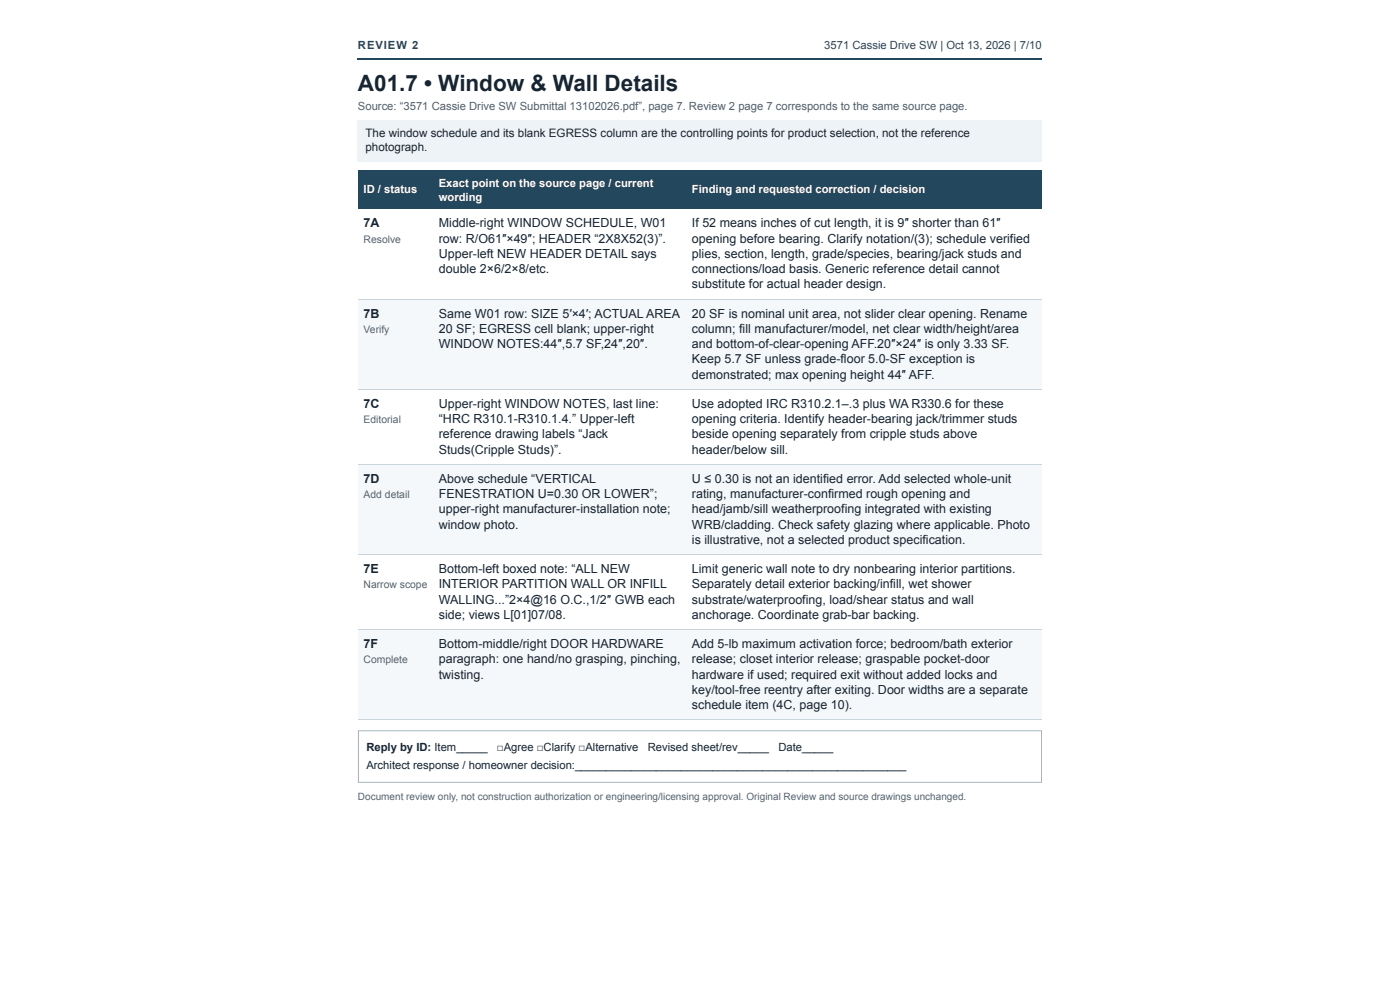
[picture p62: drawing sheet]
<svg xmlns="http://www.w3.org/2000/svg" width="420mm" height="297mm" viewBox="0 0 420 297" stroke-linecap="round" stroke-linejoin="round" font-family="sans-serif">
<defs><g id="words">
<text font-size="6.8" fill="#172431" x="107.4" y="27.3">A01.7 • Window &amp; Wall Details</text>
<g font-size="3.7" fill="#172431">
<text x="109.1" y="68.1">7A</text>
<text x="131.7" y="68.1">Middle-right WINDOW SCHEDULE, W01</text>
<text x="207.7" y="68.1">If 52 means inches of cut length, it is 9″ shorter than 61″</text>
<text x="131.7" y="72.8">row: R/O61″×49″; HEADER “2X8X52(3)”.</text>
<text x="131.7" y="77.3">Upper-left NEW HEADER DETAIL says</text>
<text x="207.7" y="72.8">opening before bearing. Clarify notation/(3); schedule verified</text>
<text x="207.7" y="77.3">plies, section, length, grade/species, bearing/jack studs and</text>
<text x="131.7" y="81.8">double 2×6/2×8/etc.</text>
<text x="207.7" y="81.8">connections/load basis. Generic reference detail cannot</text>
<text x="207.7" y="86.3">substitute for actual header design.</text>
<text x="109.1" y="95.3">7B</text>
<text x="131.7" y="95.3">Same W01 row: SIZE 5′×4′; ACTUAL AREA</text>
<text x="207.7" y="95.3">20 SF is nominal unit area, not slider clear opening. Rename</text>
<text x="131.7" y="99.8">20 SF; EGRESS cell blank; upper-right</text>
<text x="207.7" y="99.8">column; fill manufacturer/model, net clear width/height/area</text>
<text x="131.7" y="104.3">WINDOW NOTES:44″,5.7 SF,24″,20″.</text>
<text x="207.7" y="104.3">and bottom-of-clear-opening AFF.20″×24″ is only 3.33 SF.</text>
<text x="207.7" y="108.8">Keep 5.7 SF unless grade-floor 5.0-SF exception is</text>
<text x="207.7" y="113.6">demonstrated; max opening height 44″ AFF.</text>
<text x="109.1" y="122.3">7C</text>
<text x="131.7" y="122.3">Upper-right WINDOW NOTES, last line:</text>
<text x="207.7" y="122.3">Use adopted IRC R310.2.1–.3 plus WA R330.6 for these</text>
<text x="131.7" y="126.8">“HRC R310.1-R310.1.4.” Upper-left</text>
<text x="131.7" y="131.3">reference drawing labels “Jack</text>
<text x="207.7" y="126.8">opening criteria. Identify header-bearing jack/trimmer studs</text>
<text x="207.7" y="131.3">beside opening separately from cripple studs above</text>
<text x="131.7" y="136.1">Studs(Cripple Studs)”.</text>
<text x="207.7" y="136.1">header/below sill.</text>
<text x="109.1" y="144.8">7D</text>
<text x="131.7" y="144.8">Above schedule “VERTICAL</text>
<text x="131.7" y="149.3">FENESTRATION U=0.30 OR LOWER”;</text>
<text x="207.7" y="144.8">U ≤ 0.30 is not an identified error. Add selected whole-unit</text>
<text x="207.7" y="149.3">rating, manufacturer-confirmed rough opening and</text>
<text x="131.7" y="153.8">upper-right manufacturer-installation note;</text>
<text x="207.7" y="153.8">head/jamb/sill weatherproofing integrated with existing</text>
<text x="131.7" y="158.6">window photo.</text>
<text x="207.7" y="158.6">WRB/cladding. Check safety glazing where applicable. Photo</text>
<text x="207.7" y="163.1">is illustrative, not a selected product specification.</text>
<text x="109.1" y="171.8">7E</text>
<text x="131.7" y="171.8">Bottom-left boxed note: “ALL NEW</text>
<text x="207.7" y="171.8">Limit generic wall note to dry nonbearing interior partitions.</text>
<text x="131.7" y="176.4">INTERIOR PARTITION WALL OR INFILL</text>
<text x="207.7" y="176.4">Separately detail exterior backing/infill, wet shower</text>
<text x="131.7" y="181.1">WALLING...”2×4@16 O.C.,1/2″ GWB each</text>
<text x="131.7" y="185.6">side; views L[01]07/08.</text>
<text x="207.7" y="181.1">substrate/waterproofing, load/shear status and wall</text>
<text x="207.7" y="185.6">anchorage. Coordinate grab-bar backing.</text>
<text x="109.1" y="194.4">7F</text>
<text x="131.7" y="194.4">Bottom-middle/right DOOR HARDWARE</text>
<text x="207.7" y="194.4">Add 5-lb maximum activation force; bedroom/bath exterior</text>
<text x="131.7" y="198.9">paragraph: one hand/no grasping, pinching,</text>
<text x="131.7" y="203.6">twisting.</text>
<text x="207.7" y="198.9">release; closet interior release; graspable pocket-door</text>
<text x="207.7" y="203.6">hardware if used; required exit without added locks and</text>
<text x="207.7" y="208.1">key/tool-free reentry after exiting. Door widths are a separate</text>
<text x="207.7" y="212.6">schedule item (4C, page 10).</text>
</g>
<g font-size="3.5" fill="#172431">
<text x="109.7" y="41.1">The window schedule and its blank EGRESS column are the controlling points for product selection, not the reference</text>
<text x="109.7" y="45.3">photograph.</text>
</g>
<g font-size="3.4" fill="#23485d">
<text x="107.4" y="14.6">REVIEW 2</text>
<text x="247.4" y="14.6">3571 Cassie Drive SW | Oct 13, 2026 | 7/10</text>
</g>
<text font-size="3.4" fill="#4f606b" x="107.4" y="32.9">Source: “3571 Cassie Drive SW Submittal 13102026.pdf”, page 7. Review 2 page 7 corresponds to the same source page.</text>
<g font-size="3.4" fill="#fff">
<text x="109.1" y="57.9">ID / status</text>
<text x="131.7" y="56">Exact point on the source page / current</text>
<text x="207.7" y="57.9">Finding and requested correction / decision</text>
<text x="131.7" y="60.2">wording</text>
</g>
<g font-size="3.4" fill="#172431">
<text x="110" y="225.3">Reply by ID: Item_____</text>
<text x="149.2" y="225.3">□Agree □Clarify □Alternative</text>
<text x="194.4" y="225.3">Revised sheet/rev_____</text>
<text x="233.6" y="225.3">Date_____</text>
<text x="110" y="230.6">Architect response / homeowner decision:_____________________________________________________</text>
</g>
<g font-size="3.1" fill="#536471">
<text x="109.1" y="72.8">Resolve</text>
<text x="109.1" y="99.8">Verify</text>
<text x="109.1" y="126.8">Editorial</text>
<text x="109.1" y="149.3">Add detail</text>
<text x="109.1" y="176.4">Narrow scope</text>
<text x="109.1" y="198.9">Complete</text>
</g>
<text font-size="3" fill="#536471" x="107.4" y="239.9">Document review only, not construction authorization or engineering/licensing approval. Original Review and source drawings unchanged.</text>
</g></defs>
<path d="M107.4 17.4h205.3v.6h-205.3z" fill="#23485d"/>
<path d="M107.4 36h205.3v12.4h-205.3z" fill="#edf3f6"/>
<g fill="#23485d">
<path d="M107.4 51.2h22.5v11.5h-22.5z"/>
<path d="M129.9 51.2h76v11.5h-76z"/>
<path d="M205.9 51.2h106.8v11.5h-106.8z"/>
</g>
<g fill="#f5f8fa">
<path d="M107.4 89.7h22.5v27h-22.5z"/>
<path d="M129.9 89.7h76v27h-76z"/>
<path d="M205.9 89.7h106.8v27h-106.8z"/>
<path d="M107.4 139.2h22.5v27.3h-22.5z"/>
<path d="M129.9 139.2h76v27.3h-76z"/>
<path d="M205.9 139.2h106.8v27.3h-106.8z"/>
<path d="M107.4 189h22.5v27h-22.5z"/>
<path d="M129.9 189h76v27h-76z"/>
<path d="M205.9 189h106.8v27h-106.8z"/>
</g>
<path d="M107.4 89.9h205.3M107.4 116.9h205.3M107.4 139.4h205.3M107.4 166.4h205.3M107.4 188.9h205.3M107.4 215.9h205.3" fill="none" stroke="#c9d4db" stroke-width=".3"/>
<path d="M107.6 219.2h205v15.5h-205z" fill="none" stroke="#a2b5bf" stroke-width=".3"/>
<use href="#words"/>
</svg>
